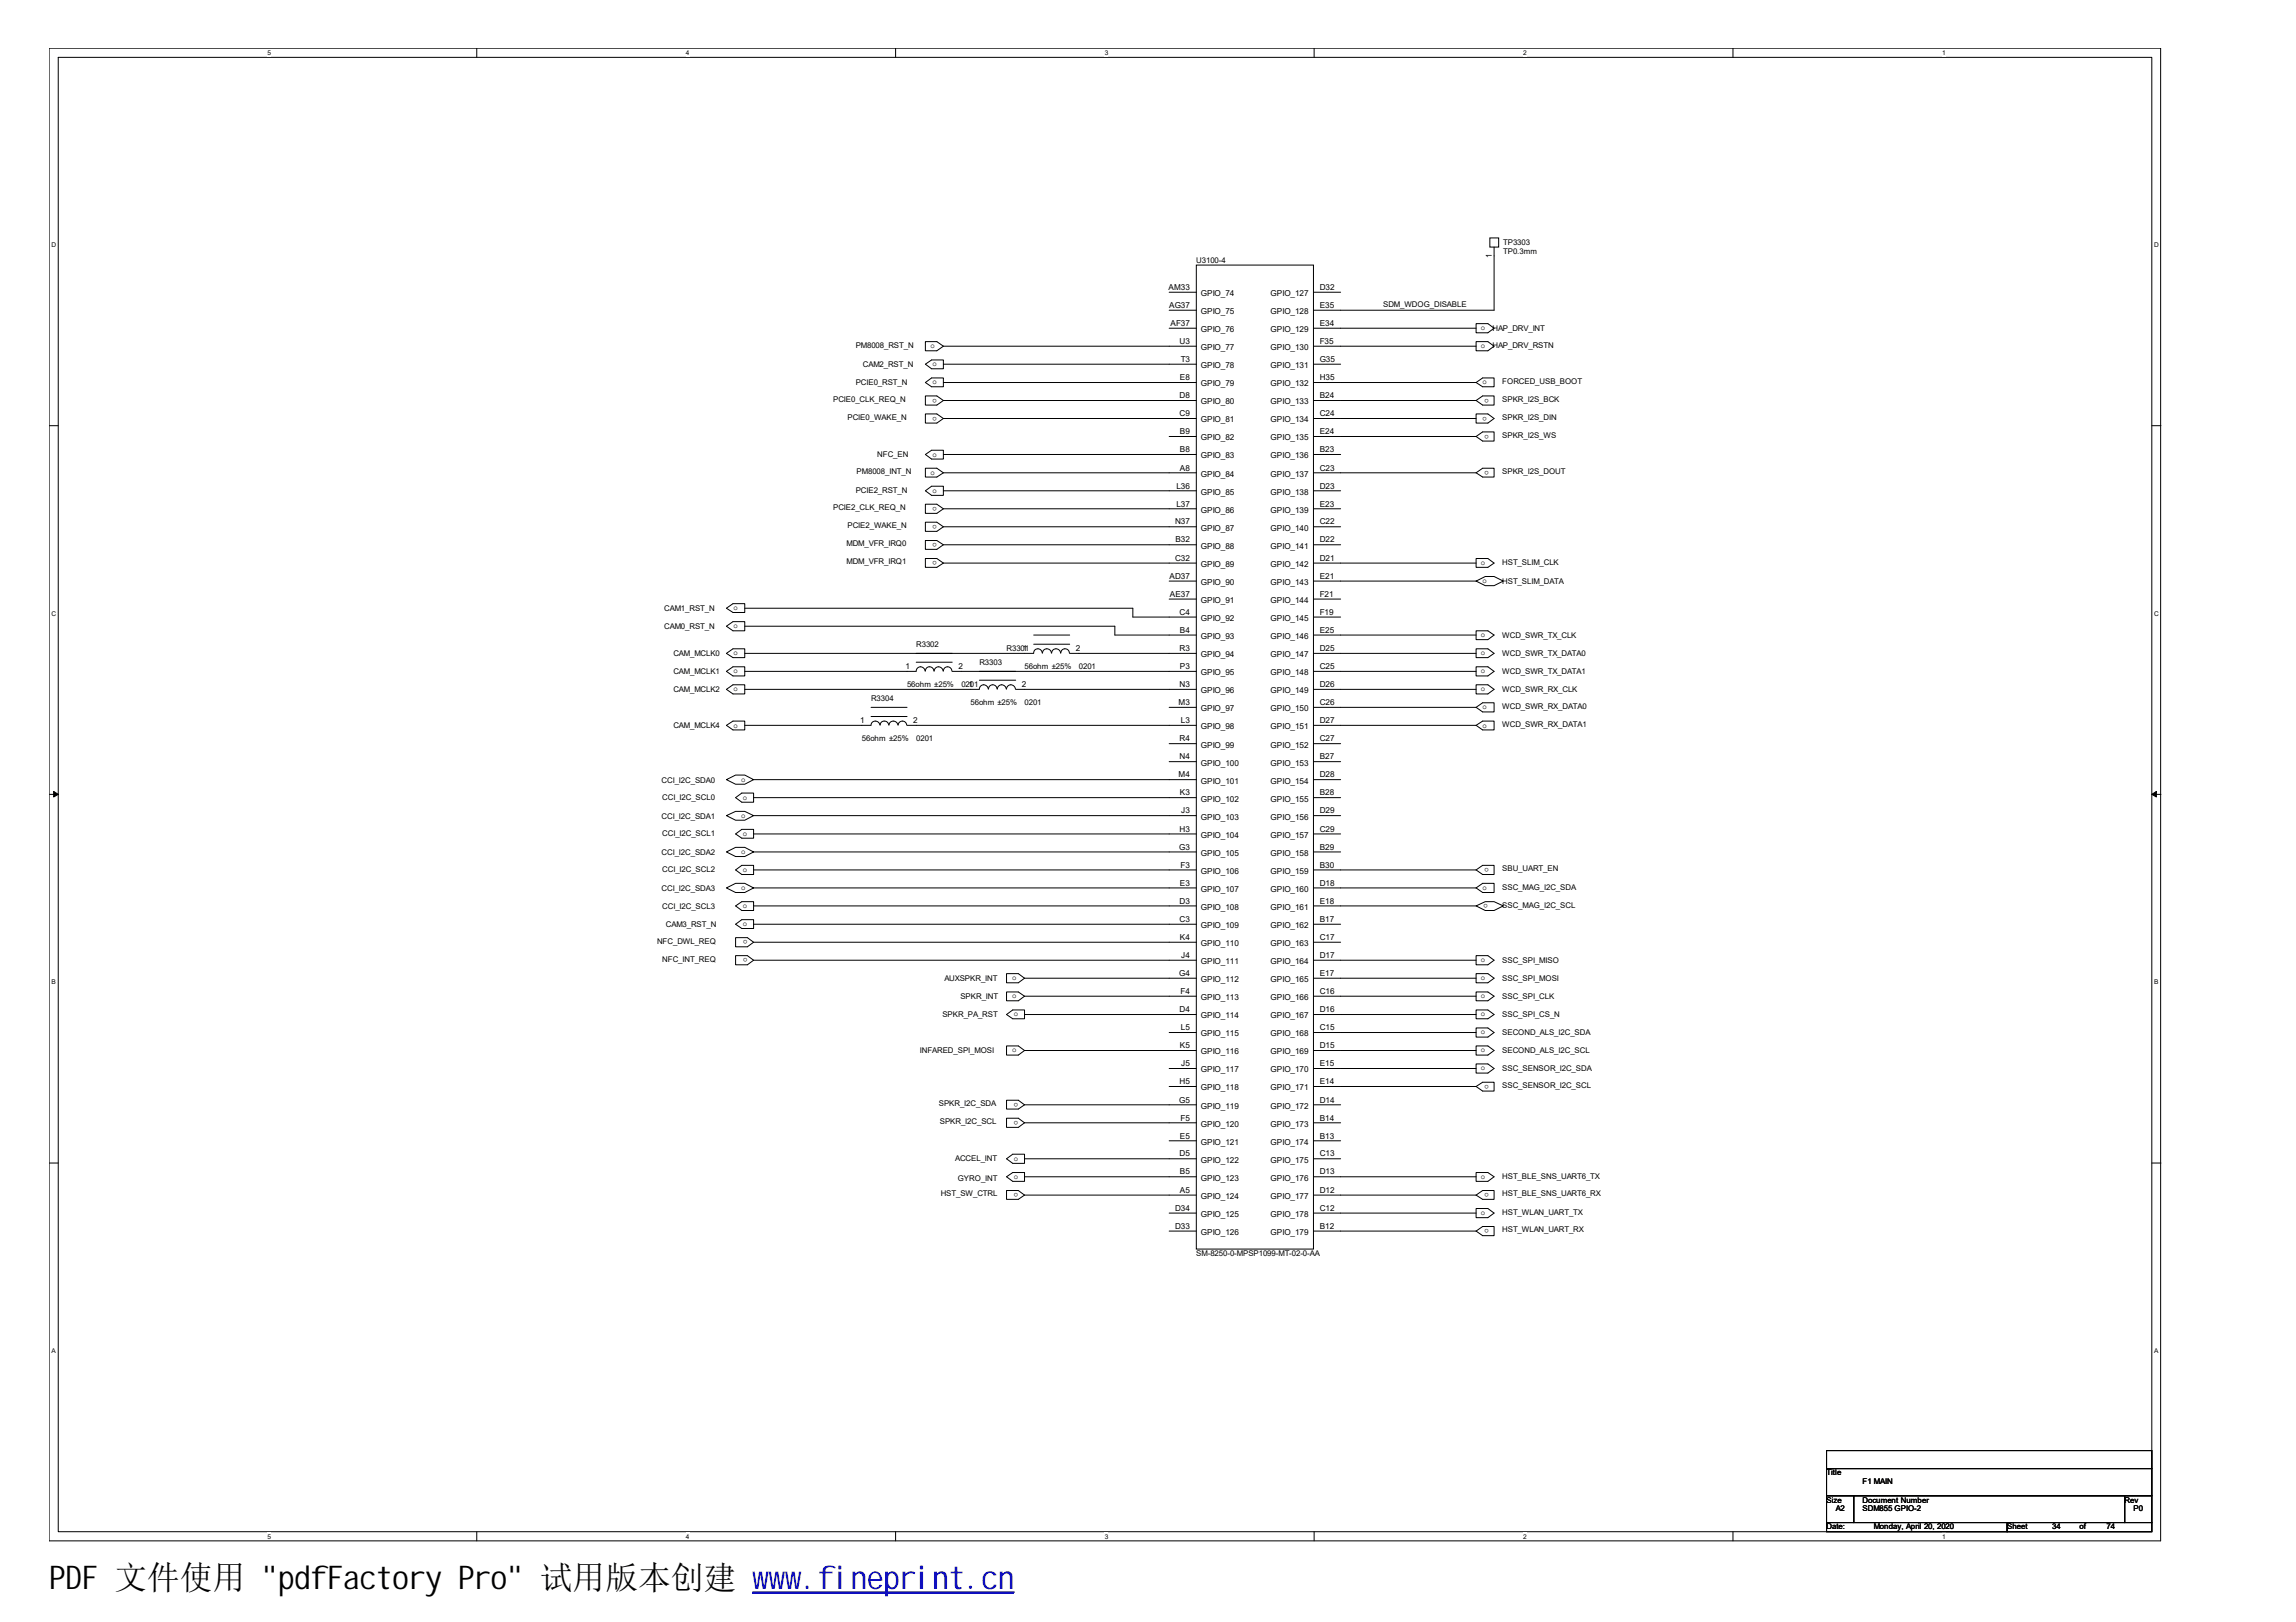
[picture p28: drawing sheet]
<svg xmlns="http://www.w3.org/2000/svg" width="297mm" height="210mm" viewBox="0 0 297 210" stroke-linecap="round" stroke-linejoin="round" font-family="sans-serif">
<defs><g id="words">
<text font-size="4.2" x="6.3" y="205.7">PDF 文件使用 &quot;pdfFactory Pro&quot; 试用版本创建 ww</text>
<text font-size="4.2" fill="#00f" x="99.5" y="205.7">w.fineprint.cn</text>
<g font-size="1.1">
<text x="193" y="33.4" transform="rotate(-90 193 33.4)">1</text>
<text x="151.2" y="37.5">AM33</text>
<text x="151.3" y="39.8">AG37</text>
<text x="155.4" y="38.3">GPIO_74</text>
<text x="155.4" y="40.7">GPIO_75</text>
<text x="164.4" y="38.3">GPIO_127</text>
<text x="164.4" y="40.7">GPIO_128</text>
<text x="170.7" y="37.5">D32</text>
<text x="170.7" y="39.8">E35</text>
<text x="151.4" y="42.2">AF37</text>
<text x="152.6" y="44.5">U3</text>
<text x="152.8" y="46.8">T3</text>
<text x="155.4" y="43">GPIO_76</text>
<text x="155.4" y="45.3">GPIO_77</text>
<text x="155.4" y="47.6">GPIO_78</text>
<text x="164.4" y="43">GPIO_129</text>
<text x="164.4" y="45.3">GPIO_130</text>
<text x="164.4" y="47.6">GPIO_131</text>
<text x="170.7" y="42.2">E34</text>
<text x="170.7" y="44.5">F35</text>
<text x="170.7" y="46.8">G35</text>
<text x="152.6" y="51.5">D8</text>
<text x="152.6" y="53.9">C9</text>
<text x="152.7" y="49.2">E8</text>
<text x="155.4" y="50">GPIO_79</text>
<text x="155.4" y="52.3">GPIO_80</text>
<text x="164.4" y="50">GPIO_132</text>
<text x="164.4" y="52.3">GPIO_133</text>
<text x="170.7" y="49.2">H35</text>
<text x="170.7" y="51.5">B24</text>
<text x="170.7" y="53.9">C24</text>
<text x="152.7" y="56.2">B9</text>
<text x="152.7" y="58.5">B8</text>
<text x="155.4" y="54.7">GPIO_81</text>
<text x="155.4" y="57">GPIO_82</text>
<text x="155.4" y="59.3">GPIO_83</text>
<text x="164.4" y="54.7">GPIO_134</text>
<text x="164.4" y="57">GPIO_135</text>
<text x="164.4" y="59.3">GPIO_136</text>
<text x="170.7" y="56.2">E24</text>
<text x="170.7" y="58.5">B23</text>
<text x="152.2" y="63.2">L36</text>
<text x="152.2" y="65.5">L37</text>
<text x="152.7" y="60.9">A8</text>
<text x="155.4" y="61.7">GPIO_84</text>
<text x="155.4" y="64">GPIO_85</text>
<text x="164.4" y="61.7">GPIO_137</text>
<text x="164.4" y="64">GPIO_138</text>
<text x="170.7" y="60.9">C23</text>
<text x="170.7" y="63.2">D23</text>
<text x="170.7" y="65.5">E23</text>
<text x="152" y="67.9">N37</text>
<text x="152.1" y="70.2">B32</text>
<text x="155.4" y="66.4">GPIO_86</text>
<text x="155.4" y="68.7">GPIO_87</text>
<text x="155.4" y="71">GPIO_88</text>
<text x="164.4" y="66.4">GPIO_139</text>
<text x="164.4" y="68.7">GPIO_140</text>
<text x="164.4" y="71">GPIO_141</text>
<text x="170.7" y="67.9">C22</text>
<text x="170.7" y="70.2">D22</text>
<text x="151.3" y="74.9">AD37</text>
<text x="151.3" y="77.2">AE37</text>
<text x="152" y="72.6">C32</text>
<text x="155.4" y="73.4">GPIO_89</text>
<text x="155.4" y="75.7">GPIO_90</text>
<text x="164.4" y="73.4">GPIO_142</text>
<text x="164.4" y="75.7">GPIO_143</text>
<text x="170.7" y="72.6">D21</text>
<text x="170.7" y="74.9">E21</text>
<text x="170.7" y="77.2">F21</text>
<text x="152.6" y="79.6">C4</text>
<text x="152.7" y="81.9">B4</text>
<text x="155.4" y="78">GPIO_91</text>
<text x="155.4" y="80.4">GPIO_92</text>
<text x="155.4" y="82.7">GPIO_93</text>
<text x="164.4" y="78">GPIO_144</text>
<text x="164.4" y="80.4">GPIO_145</text>
<text x="164.4" y="82.7">GPIO_146</text>
<text x="170.7" y="79.6">F19</text>
<text x="170.7" y="81.9">E25</text>
<text x="117.1" y="86.6">1</text>
<text x="124" y="86.6">2</text>
<text x="125.3" y="88.9">1</text>
<text x="132.2" y="88.9">2</text>
<text x="132.3" y="84.3">1</text>
<text x="139.2" y="84.3">2</text>
<text x="152.6" y="84.3">R3</text>
<text x="152.6" y="88.9">N3</text>
<text x="152.7" y="86.6">P3</text>
<text x="155.4" y="85.1">GPIO_94</text>
<text x="155.4" y="87.4">GPIO_95</text>
<text x="155.4" y="89.7">GPIO_96</text>
<text x="164.4" y="85.1">GPIO_147</text>
<text x="164.4" y="87.4">GPIO_148</text>
<text x="164.4" y="89.7">GPIO_149</text>
<text x="170.7" y="84.3">D25</text>
<text x="170.7" y="86.6">C25</text>
<text x="170.7" y="88.9">D26</text>
<text x="111.3" y="93.6">1</text>
<text x="118.2" y="93.6">2</text>
<text x="152.5" y="91.2">M3</text>
<text x="152.6" y="95.9">R4</text>
<text x="152.8" y="93.6">L3</text>
<text x="155.4" y="92">GPIO_97</text>
<text x="155.4" y="94.4">GPIO_98</text>
<text x="164.4" y="92">GPIO_150</text>
<text x="164.4" y="94.4">GPIO_151</text>
<text x="170.7" y="91.2">C26</text>
<text x="170.7" y="93.6">D27</text>
<text x="170.7" y="95.9">C27</text>
<text x="152.5" y="100.6">M4</text>
<text x="152.6" y="98.3">N4</text>
<text x="155.4" y="96.7">GPIO_99</text>
<text x="155.4" y="99.1">GPIO_100</text>
<text x="155.4" y="101.4">GPIO_101</text>
<text x="164.4" y="96.7">GPIO_152</text>
<text x="164.4" y="99.1">GPIO_153</text>
<text x="164.4" y="101.4">GPIO_154</text>
<text x="170.7" y="98.3">B27</text>
<text x="170.7" y="100.6">D28</text>
<text x="152.6" y="107.6">H3</text>
<text x="152.7" y="102.9">K3</text>
<text x="152.8" y="105.3">J3</text>
<text x="155.4" y="103.7">GPIO_102</text>
<text x="155.4" y="106.1">GPIO_103</text>
<text x="164.4" y="103.7">GPIO_155</text>
<text x="164.4" y="106.1">GPIO_156</text>
<text x="170.7" y="102.9">B28</text>
<text x="170.7" y="105.3">D29</text>
<text x="170.7" y="107.6">C29</text>
<text x="152.6" y="110">G3</text>
<text x="152.7" y="112.3">F3</text>
<text x="155.4" y="108.4">GPIO_104</text>
<text x="155.4" y="110.8">GPIO_105</text>
<text x="155.4" y="113.1">GPIO_106</text>
<text x="164.4" y="108.4">GPIO_157</text>
<text x="164.4" y="110.8">GPIO_158</text>
<text x="164.4" y="113.1">GPIO_159</text>
<text x="170.7" y="110">B29</text>
<text x="170.7" y="112.3">B30</text>
<text x="152.6" y="116.9">D3</text>
<text x="152.6" y="119.3">C3</text>
<text x="152.7" y="114.6">E3</text>
<text x="155.4" y="115.4">GPIO_107</text>
<text x="155.4" y="117.7">GPIO_108</text>
<text x="164.4" y="115.4">GPIO_160</text>
<text x="164.4" y="117.7">GPIO_161</text>
<text x="170.7" y="114.6">D18</text>
<text x="170.7" y="116.9">E18</text>
<text x="170.7" y="119.3">B17</text>
<text x="152.7" y="121.6">K4</text>
<text x="152.8" y="124">J4</text>
<text x="155.4" y="120.1">GPIO_109</text>
<text x="155.4" y="122.4">GPIO_110</text>
<text x="155.4" y="124.8">GPIO_111</text>
<text x="164.4" y="120.1">GPIO_162</text>
<text x="164.4" y="122.4">GPIO_163</text>
<text x="164.4" y="124.8">GPIO_164</text>
<text x="170.7" y="121.6">C17</text>
<text x="170.7" y="124">D17</text>
<text x="152.6" y="126.3">G4</text>
<text x="152.6" y="131">D4</text>
<text x="152.7" y="128.6">F4</text>
<text x="155.4" y="127.1">GPIO_112</text>
<text x="155.4" y="129.4">GPIO_113</text>
<text x="155.4" y="131.8">GPIO_114</text>
<text x="164.4" y="127.1">GPIO_165</text>
<text x="164.4" y="129.4">GPIO_166</text>
<text x="164.4" y="131.8">GPIO_167</text>
<text x="170.7" y="126.3">E17</text>
<text x="170.7" y="128.6">C16</text>
<text x="170.7" y="131">D16</text>
<text x="152.7" y="135.7">K5</text>
<text x="152.8" y="133.3">L5</text>
<text x="152.8" y="138">J5</text>
<text x="155.4" y="134.1">GPIO_115</text>
<text x="155.4" y="136.5">GPIO_116</text>
<text x="164.4" y="134.1">GPIO_168</text>
<text x="164.4" y="136.5">GPIO_169</text>
<text x="170.7" y="133.3">C15</text>
<text x="170.7" y="135.7">D15</text>
<text x="170.7" y="138">E15</text>
<text x="152.6" y="142.7">G5</text>
<text x="152.6" y="140.3">H5</text>
<text x="155.4" y="138.8">GPIO_117</text>
<text x="155.4" y="141.1">GPIO_118</text>
<text x="155.4" y="143.5">GPIO_119</text>
<text x="164.4" y="138.8">GPIO_170</text>
<text x="164.4" y="141.1">GPIO_171</text>
<text x="164.4" y="143.5">GPIO_172</text>
<text x="170.7" y="140.3">E14</text>
<text x="170.7" y="142.7">D14</text>
<text x="152.6" y="149.7">D5</text>
<text x="152.7" y="147.3">E5</text>
<text x="152.7" y="145">F5</text>
<text x="155.4" y="145.8">GPIO_120</text>
<text x="155.4" y="148.1">GPIO_121</text>
<text x="164.4" y="145.8">GPIO_173</text>
<text x="164.4" y="148.1">GPIO_174</text>
<text x="170.7" y="145">B14</text>
<text x="170.7" y="147.3">B13</text>
<text x="170.7" y="149.7">C13</text>
<text x="152.7" y="152">B5</text>
<text x="152.7" y="154.4">A5</text>
<text x="155.4" y="150.5">GPIO_122</text>
<text x="155.4" y="152.8">GPIO_123</text>
<text x="155.4" y="155.2">GPIO_124</text>
<text x="164.4" y="150.5">GPIO_175</text>
<text x="164.4" y="152.8">GPIO_176</text>
<text x="164.4" y="155.2">GPIO_177</text>
<text x="170.7" y="152">D13</text>
<text x="170.7" y="154.4">D12</text>
<text x="152" y="156.7">D34</text>
<text x="152" y="159">D33</text>
<text x="155.4" y="157.5">GPIO_125</text>
<text x="155.4" y="159.8">GPIO_126</text>
<text x="164.4" y="157.5">GPIO_178</text>
<text x="164.4" y="159.8">GPIO_179</text>
<text x="170.7" y="156.7">C12</text>
<text x="170.7" y="159">B12</text>
</g>
<g font-size="1">
<text x="154.8" y="34">U3100-4</text>
<text x="194.5" y="31.7">TP3303</text>
<text x="194.5" y="32.9">TP0.3mm</text>
<text x="178.9" y="39.7">SDM_WDOG_DISABLE</text>
<text x="110.7" y="45">PM8008_RST_N</text>
<text x="111.6" y="47.5">CAM2_RST_N</text>
<text x="120.4" y="45.1">o</text>
<text x="120.6" y="47.4">o</text>
<text x="191.6" y="45.1">o</text>
<text x="191.6" y="42.7">o</text>
<text x="193.1" y="45.1">HAP_DRV_RSTN</text>
<text x="193.1" y="42.8">HAP_DRV_INT</text>
<text x="107.8" y="52">PCIE0_CLK_REQ_N</text>
<text x="110.7" y="49.8">PCIE0_RST_N</text>
<text x="120.6" y="49.8">o</text>
<text x="121.2" y="51.6" transform="rotate(-180 121.2 51.6)">o</text>
<text x="121.2" y="53.9" transform="rotate(-180 121.2 53.9)">o</text>
<text x="191.8" y="49.8">o</text>
<text x="192.4" y="53.9" transform="rotate(-180 192.4 53.9)">o</text>
<text x="192.6" y="51.6" transform="rotate(-180 192.6 51.6)">o</text>
<text x="194.4" y="49.7">FORCED_USB_BOOT</text>
<text x="194.4" y="52">SPKR_I2S_BCK</text>
<text x="109.6" y="54.3">PCIE0_WAKE_N</text>
<text x="113.5" y="59.2">NFC_EN</text>
<text x="120.6" y="59.1">o</text>
<text x="192.6" y="56.2" transform="rotate(-180 192.6 56.2)">o</text>
<text x="194.4" y="56.7">SPKR_I2S_WS</text>
<text x="194.4" y="54.3">SPKR_I2S_DIN</text>
<text x="110.7" y="63.8">PCIE2_RST_N</text>
<text x="110.8" y="61.4">PM8008_INT_N</text>
<text x="120.4" y="61.4">o</text>
<text x="120.6" y="63.8">o</text>
<text x="121.2" y="65.6" transform="rotate(-180 121.2 65.6)">o</text>
<text x="192.6" y="60.9" transform="rotate(-180 192.6 60.9)">o</text>
<text x="194.4" y="61.4">SPKR_I2S_DOUT</text>
<text x="107.8" y="66">PCIE2_CLK_REQ_N</text>
<text x="109.5" y="70.7">MDM_VFR_IRQ0</text>
<text x="109.6" y="68.4">PCIE2_WAKE_N</text>
<text x="121.2" y="67.9" transform="rotate(-180 121.2 67.9)">o</text>
<text x="121.2" y="70.2" transform="rotate(-180 121.2 70.2)">o</text>
<text x="109.5" y="73">MDM_VFR_IRQ1</text>
<text x="121.2" y="72.6" transform="rotate(-180 121.2 72.6)">o</text>
<text x="191.6" y="73.1">o</text>
<text x="191.8" y="75.5">o</text>
<text x="194.4" y="73.2">HST_SLIM_CLK</text>
<text x="194.4" y="75.6">HST_SLIM_DATA</text>
<text x="85.9" y="79">CAM1_RST_N</text>
<text x="85.9" y="81.3">CAM0_RST_N</text>
<text x="94.9" y="79">o</text>
<text x="94.9" y="81.3">o</text>
<text x="118.5" y="83.7">R3302</text>
<text x="191.6" y="82.5">o</text>
<text x="194.4" y="82.5">WCD_SWR_TX_CLK</text>
<text x="87.1" y="84.9">CAM_MCLK0</text>
<text x="87.1" y="87.2">CAM_MCLK1</text>
<text x="87.1" y="89.5">CAM_MCLK2</text>
<text x="94.9" y="84.8">o</text>
<text x="94.9" y="87.1">o</text>
<text x="94.9" y="89.5">o</text>
<text x="117.3" y="88.9">56ohm ±25%</text>
<text x="124.4" y="88.9">0201</text>
<text x="126.7" y="86">R3303</text>
<text x="130.2" y="84.3">R3301</text>
<text x="132.5" y="86.6">56ohm ±25%</text>
<text x="139.6" y="86.6">0201</text>
<text x="191.6" y="84.8">o</text>
<text x="191.6" y="87.1">o</text>
<text x="191.6" y="89.5">o</text>
<text x="194.4" y="84.9">WCD_SWR_TX_DATA0</text>
<text x="194.4" y="87.2">WCD_SWR_TX_DATA1</text>
<text x="194.4" y="89.5">WCD_SWR_RX_CLK</text>
<text x="87.1" y="94.2">CAM_MCLK4</text>
<text x="94.9" y="94.2">o</text>
<text x="111.5" y="95.9">56ohm ±25%</text>
<text x="112.7" y="90.7">R3304</text>
<text x="118.5" y="95.9">0201</text>
<text x="125.6" y="91.3">56ohm ±25%</text>
<text x="132.5" y="91.3">0201</text>
<text x="191.8" y="91.8">o</text>
<text x="191.8" y="94.2">o</text>
<text x="194.4" y="91.8">WCD_SWR_RX_DATA0</text>
<text x="194.4" y="94.1">WCD_SWR_RX_DATA1</text>
<text x="85.6" y="101.3">CCI_I2C_SDA0</text>
<text x="95.9" y="101.1">o</text>
<text x="85.6" y="106">CCI_I2C_SDA1</text>
<text x="85.7" y="103.5">CCI_I2C_SCL0</text>
<text x="95.9" y="105.8">o</text>
<text x="96.1" y="103.5">o</text>
<text x="85.6" y="110.7">CCI_I2C_SDA2</text>
<text x="85.7" y="108.2">CCI_I2C_SCL1</text>
<text x="85.7" y="112.9">CCI_I2C_SCL2</text>
<text x="95.9" y="110.5">o</text>
<text x="96.1" y="108.2">o</text>
<text x="96.1" y="112.8">o</text>
<text x="192.6" y="112.3" transform="rotate(-180 192.6 112.3)">o</text>
<text x="194.4" y="112.7">SBU_UART_EN</text>
<text x="85.6" y="115.3">CCI_I2C_SDA3</text>
<text x="85.7" y="117.6">CCI_I2C_SCL3</text>
<text x="86.1" y="119.9">CAM3_RST_N</text>
<text x="95.9" y="115.2">o</text>
<text x="96.1" y="117.5">o</text>
<text x="96.1" y="119.9">o</text>
<text x="191.8" y="115.2">o</text>
<text x="192.5" y="117" transform="rotate(-180 192.5 117)">o</text>
<text x="194.4" y="117.4">SSC_MAG_I2C_SCL</text>
<text x="194.4" y="115.1">SSC_MAG_I2C_SDA</text>
<text x="85" y="122.1">NFC_DWL_REQ</text>
<text x="85.7" y="124.4">NFC_INT_REQ</text>
<text x="96.7" y="121.7" transform="rotate(-180 96.7 121.7)">o</text>
<text x="96.7" y="124" transform="rotate(-180 96.7 124)">o</text>
<text x="191.6" y="124.5">o</text>
<text x="194.4" y="124.6">SSC_SPI_MISO</text>
<text x="121.9" y="131.6">SPKR_PA_RST</text>
<text x="122.2" y="126.9">AUXSPKR_INT</text>
<text x="124.2" y="129.3">SPKR_INT</text>
<text x="130.9" y="126.8">o</text>
<text x="130.9" y="129.2">o</text>
<text x="131.1" y="131.5">o</text>
<text x="191.6" y="126.8">o</text>
<text x="191.6" y="129.2">o</text>
<text x="191.6" y="131.5">o</text>
<text x="194.4" y="126.9">SSC_SPI_MOSI</text>
<text x="194.4" y="129.3">SSC_SPI_CLK</text>
<text x="194.4" y="131.6">SSC_SPI_CS_N</text>
<text x="119" y="136.2">INFARED_SPI_MOSI</text>
<text x="130.9" y="136.2">o</text>
<text x="191.6" y="133.9">o</text>
<text x="191.6" y="136.2">o</text>
<text x="194.4" y="133.9">SECOND_ALS_I2C_SDA</text>
<text x="194.4" y="136.2">SECOND_ALS_I2C_SCL</text>
<text x="121.5" y="143.1">SPKR_I2C_SDA</text>
<text x="131.7" y="142.7" transform="rotate(-180 131.7 142.7)">o</text>
<text x="191.6" y="138.5">o</text>
<text x="192.6" y="140.3" transform="rotate(-180 192.6 140.3)">o</text>
<text x="194.4" y="140.8">SSC_SENSOR_I2C_SCL</text>
<text x="194.4" y="138.6">SSC_SENSOR_I2C_SDA</text>
<text x="121.6" y="145.5">SPKR_I2C_SCL</text>
<text x="131.7" y="145" transform="rotate(-180 131.7 145)">o</text>
<text x="121.7" y="154.8">HST_SW_CTRL</text>
<text x="123.6" y="150.3">ACCEL_INT</text>
<text x="123.9" y="152.8">GYRO_INT</text>
<text x="131.1" y="150.2">o</text>
<text x="131.1" y="152.6">o</text>
<text x="131.7" y="154.4" transform="rotate(-180 131.7 154.4)">o</text>
<text x="191.6" y="152.6">o</text>
<text x="192.6" y="154.4" transform="rotate(-180 192.6 154.4)">o</text>
<text x="194.4" y="152.6">HST_BLE_SNS_UART6_TX</text>
<text x="194.4" y="154.8">HST_BLE_SNS_UART6_RX</text>
<text x="191.6" y="157.2">o</text>
<text x="192.6" y="159.1" transform="rotate(-180 192.6 159.1)">o</text>
<text x="194.4" y="157.3">HST_WLAN_UART_TX</text>
<text x="194.4" y="159.5">HST_WLAN_UART_RX</text>
<text x="154.8" y="162.5">SM-8250-0-MPSP1099-MT-02-0-AA</text>
<text x="236.3" y="190.9">Title</text>
<text x="236.3" y="194.5">Size</text>
<text x="236.3" y="197.9">Date:</text>
<text x="237.5" y="195.6">A2</text>
<text x="241" y="194.5">Document Number</text>
<text x="241" y="195.6">SDM855 GPIO-2</text>
<text x="241" y="192.1">F1 MAIN</text>
<text x="242.4" y="197.9">Monday, April 20, 2020</text>
<text x="259.7" y="197.9">Sheet</text>
<text x="265.5" y="197.9">34</text>
<text x="269" y="197.9">of</text>
<text x="272.5" y="197.9">74</text>
<text x="274.9" y="194.5">Rev</text>
<text x="276" y="195.6">P0</text>
</g>
<g font-size=".8">
<text x="34.6" y="7.1">5</text>
<text x="88.7" y="7.1">4</text>
<text x="142.9" y="7.1">3</text>
<text x="197.1" y="7.1">2</text>
<text x="251.2" y="7.1">1</text>
<text x="6.6" y="32">D</text>
<text x="278.7" y="32">D</text>
<text x="6.6" y="79.7">C</text>
<text x="278.7" y="79.7">C</text>
<text x="6.6" y="127.4">B</text>
<text x="278.7" y="127.4">B</text>
<text x="6.6" y="175.1">A</text>
<text x="278.7" y="175.1">A</text>
<text x="34.6" y="199.1">5</text>
<text x="88.7" y="199.1">4</text>
<text x="142.9" y="199.1">3</text>
<text x="197.1" y="199.1">2</text>
<text x="251.2" y="199.1">1</text>
</g>
</g></defs>
<path d="M6.3 6.2h273.2v193.2h-273.1zM7.5 7.4h270.9v190.8h-270.9z" fill="none" stroke="#000" stroke-width=".13"/>
<g fill="#fff">
<path d="M34.6 6.3h.5v1h-.5z"/>
<path d="M34.6 198.3h.5v1h-.5z"/>
</g>
<path d="M61.7 6.2v1.2M61.7 198.2v1.2" fill="none" stroke="#000" stroke-width=".13"/>
<g fill="#fff">
<path d="M88.7 6.3h.5v1h-.5z"/>
<path d="M88.7 198.3h.5v1h-.5z"/>
</g>
<path d="M115.9 6.2v1.2M115.9 198.2v1.2" fill="none" stroke="#000" stroke-width=".13"/>
<g fill="#fff">
<path d="M142.9 6.3h.5v1h-.5z"/>
<path d="M142.9 198.3h.5v1h-.5z"/>
</g>
<path d="M170 6.2v1.2M170 198.2v1.2" fill="none" stroke="#000" stroke-width=".13"/>
<g fill="#fff">
<path d="M197.1 6.3h.4v1h-.4z"/>
<path d="M197.1 198.3h.4v1h-.4z"/>
</g>
<path d="M224.2 6.2v1.2M224.2 198.2v1.2" fill="none" stroke="#000" stroke-width=".13"/>
<g fill="#fff">
<path d="M251.2 6.3h.5v1h-.5z"/>
<path d="M251.2 198.3h.5v1h-.5z"/>
<path d="M6.6 31.2h.6v1h-.6z"/>
<path d="M278.7 31.2h.6v1h-.6z"/>
<path d="M6.6 78.9h.6v1h-.6z"/>
<path d="M278.7 78.9h.6v1h-.6z"/>
</g>
<path d="M6.4 55.1h1.1M278.4 55.1h1.2" fill="none" stroke="#000" stroke-width=".13"/>
<g fill="#fff">
<path d="M6.6 126.6h.6v1h-.6z"/>
<path d="M278.7 126.6h.5v1h-.5z"/>
</g>
<path d="M6.4 102.8h1.1M278.4 102.8h1.2" fill="none" stroke="#000" stroke-width=".13"/>
<path d="M6.9 102.4l.6 .4-.6 .3zM278.4 102.8l.6-.4v.7z" fill="#000" stroke="#000" stroke-width=".13"/>
<g fill="#fff">
<path d="M6.6 174.3h.6v1h-.6z"/>
<path d="M278.7 174.3h.5v1h-.5z"/>
</g>
<g fill="none" stroke="#000" stroke-width=".13">
<path d="M151.3 37.8h3.5M154.8 34.3h15.1v127.3h-15.1zM169.9 37.8h3.5M192.7 30.8h1.2v1.2h-1.2zM193.3 32v8.1h-23.4M119.7 49.5l.8-.6h1.5v1.2h-1.5zM119.7 58.8l.8-.5h1.5v1.1h-1.5zM119.7 47.1l.8-.5h1.5v1.1h-1.5zM119.7 51.2h1.5l.8 .6-.8 .6h-1.5zM119.7 53.6h1.5l.8 .6-.8 .6h-1.5zM119.7 44.2h1.5l.8 .6-.8 .6h-1.5zM122 44.8h32.8"/>
<path d="M122 49.5h32.8M122 51.8h32.8M122 54.2h32.8M151.3 40.1h3.5M151.3 42.5h3.5M151.3 56.5h3.5M154.8 47.1h-32.8M154.8 58.8h-32.8M169.9 42.5h21.1M169.9 44.8h21.1M169.9 47.1h3.5M169.9 49.5h21.1"/>
<path d="M169.9 51.8h21.1M169.9 54.2h21.1M169.9 56.5h21.1M169.9 58.8h3.5M191 49.5l.8-.6h1.5v1.2h-1.5zM191 56.5l.8-.6h1.5v1.2h-1.5zM191 51.8l.8-.6h1.5v1.2h-1.5zM191 53.6h1.5l.8 .6-.8 .6h-1.5zM191 44.2h1.5l.8 .6-.8 .6h-1.5zM191 41.9h1.5l.8 .6-.8 .6h-1.5zM94 78.7l.8-.6h1.6v1.2h-1.6zM96.4 78.7h50.2v1.2h8.2"/>
<path d="M119.7 63.5l.8-.6h1.5v1.2h-1.5zM119.7 65.2h1.5l.8 .6-.8 .6h-1.5zM119.7 67.6h1.5l.8 .6-.8 .6h-1.5zM119.7 69.9h1.5l.8 .6-.8 .6h-1.5zM119.7 72.3h1.5l.8 .6-.8 .5h-1.5zM119.7 60.6h1.5l.8 .6-.8 .5h-1.5zM122 61.2h32.8M122 63.5h32.8M122 65.8h32.8M122 68.2h32.8M122 70.5h32.8M122 72.9h32.8"/>
<path d="M151.3 75.2h3.5M151.3 77.5h3.5M169.9 61.2h21.1M169.9 63.5h3.5M169.9 65.8h3.5M169.9 68.2h3.5M169.9 70.5h3.5M169.9 72.9h21.1M169.9 75.2h21.1M169.9 77.5h3.5M169.9 79.9h3.5M191 75.2l1.2-.6h1.1l1.2 .6-1.2 .6h-1.1z"/>
<path d="M191 61.2l.8-.6h1.5v1.1h-1.5zM191 72.3h1.5l.8 .6-.8 .5h-1.5zM94 84.6l.8-.6h1.6v1.1h-1.6zM94 86.9l.8-.6h1.6v1.2h-1.6zM94 89.2l.8-.6h1.6v1.2h-1.6zM94 81l.8-.6h1.6v1.2h-1.6zM94 93.9l.8-.6h1.6v1.2h-1.6zM96.4 93.9h16.3M96.4 84.6h37.3M96.4 86.9h22.1M96.4 89.2h30.3M96.4 81h47.8v1.2h10.6"/>
<path d="M112.7 93.8a.58 .58 0 0 1 .6-.5 .58 .58 0 0 1 .5 .5M112.7 92.7h4.6M112.7 91.5h4.6M113.9 93.8a.55 .55 0 0 1 .5-.5 .55 .55 0 0 1 .6 .5M115 93.8a.58 .58 0 0 1 .6-.5 .58 .58 0 0 1 .6 .5M116.2 93.8a.55 .55 0 0 1 .6-.5 .55 .55 0 0 1 .5 .5M117.3 93.9h37.5M118.5 85.7h4.7M119.7 86.8a.57 .57 0 0 0-.6-.5 .57 .57 0 0 0-.6 .5M120.8 86.8a.55 .55 0 0 0-.5-.5 .55 .55 0 0 0-.6 .5M122 86.8a.57 .57 0 0 0-.6-.5 .57 .57 0 0 0-.5 .5M123.1 86.8a.55 .55 0 0 0-.5-.5 .55 .55 0 0 0-.6 .5"/>
<path d="M123.2 86.9h31.6M126.7 88h4.7M127.8 89.2a.57 .57 0 0 0-.5-.6 .57 .57 0 0 0-.6 .6M129 89.2a.55 .55 0 0 0-.6-.6 .55 .55 0 0 0-.5 .6M130.2 89.2a.57 .57 0 0 0-.6-.6 .57 .57 0 0 0-.6 .6M131.4 89.2a.57 .57 0 0 0-.6-.6 .57 .57 0 0 0-.6 .6M131.4 89.2h23.4M133.7 83.4h4.7M133.7 82.2h4.7M134.8 84.5a.55 .55 0 0 0-.5-.5 .55 .55 0 0 0-.6 .5M136 84.5a.57 .57 0 0 0-.6-.5 .57 .57 0 0 0-.5 .5M137.2 84.5a.57 .57 0 0 0-.6-.5 .57 .57 0 0 0-.5 .5"/>
<path d="M138.3 84.5a.55 .55 0 0 0-.5-.5 .55 .55 0 0 0-.6 .5M138.4 84.6h16.4M151.3 91.5h3.5M151.3 96.2h3.5M151.3 98.6h3.5M169.9 91.5h21.1M169.9 93.9h21.1M169.9 82.2h21.1M169.9 84.6h21.1M169.9 86.9h21.1M169.9 89.2h21.1M169.9 96.2h3.5"/>
<path d="M169.9 98.6h3.5M191 91.5l.8-.6h1.5v1.2h-1.5zM191 93.9l.8-.6h1.5v1.2h-1.5zM191 81.6h1.5l.8 .6-.8 .6h-1.5zM191 84h1.5l.8 .6-.8 .5h-1.5zM191 86.3h1.5l.8 .6-.8 .6h-1.5zM191 88.6h1.5l.8 .6-.8 .6h-1.5zM94 100.9l1.2-.6h1.2l1.1 .6-1.1 .6h-1.2zM94 105.6l1.2-.6h1.2l1.1 .6-1.1 .5h-1.2zM94 110.3l1.2-.6h1.2l1.1 .6-1.1 .5h-1.2zM94 114.9l1.2-.6h1.2l1.1 .6-1.1 .6h-1.2zM95.2 103.2l.8-.6h1.5v1.2h-1.5z"/>
<path d="M95.2 107.9l.8-.6h1.5v1.2h-1.5zM95.2 112.6l.8-.6h1.5v1.2h-1.5zM95.2 117.2l.8-.5h1.5v1.1h-1.5zM95.2 119.6l.8-.6h1.5v1.2h-1.5zM97.5 100.9h57.3M97.5 103.2h57.3M97.5 105.6h57.3M97.5 107.9h57.3M97.5 110.3h57.3M97.5 112.6h57.3M97.5 114.9h57.3M97.5 117.2h57.3"/>
<path d="M97.5 119.6h57.3M169.9 100.9h3.5M169.9 103.2h3.5M169.9 105.6h3.5M169.9 107.9h3.5M169.9 110.3h3.5M169.9 112.6h21.1M169.9 114.9h21.1M169.9 117.2h21.1M169.9 119.6h3.5M191 114.9l.8-.6h1.5v1.2h-1.5zM191 112.6l.8-.6h1.5v1.2h-1.5z"/>
<path d="M191 117.2l1.2-.5h1.1l1.2 .5-1.2 .6h-1.1zM95.2 121.3h1.5l.8 .6-.8 .6h-1.5zM95.2 123.7h1.5l.8 .6-.8 .6h-1.5zM97.5 121.9h57.3M97.5 124.3h57.3M130.2 131.3l.8-.6h1.5v1.1h-1.5zM130.2 135.4h1.5l.8 .5-.8 .6h-1.5zM130.2 126h1.5l.8 .6-.8 .6h-1.5zM130.2 128.4h1.5l.8 .5-.8 .6h-1.5zM151.3 133.6h3.5M151.3 138.3h3.5M154.8 126.6h-22.3"/>
<path d="M154.8 128.9h-22.3M154.8 131.3h-22.3M154.8 135.9h-22.3M169.9 121.9h3.5M169.9 124.3h21.1M169.9 126.6h21.1M169.9 128.9h21.1M169.9 131.3h21.1M169.9 133.6h21.1M169.9 135.9h21.1M169.9 138.3h21.1M191 137.7h1.5l.8 .6-.8 .6h-1.5z"/>
<path d="M191 123.7h1.5l.8 .6-.8 .6h-1.5zM191 126h1.5l.8 .6-.8 .6h-1.5zM191 128.4h1.5l.8 .5-.8 .6h-1.5zM191 130.7h1.5l.8 .6-.8 .5h-1.5zM191 133h1.5l.8 .6-.8 .6h-1.5zM191 135.4h1.5l.8 .5-.8 .6h-1.5zM6.4 150.5h1.1M130.2 150l.8-.6h1.5v1.2h-1.5zM130.2 152.3l.8-.6h1.5v1.2h-1.5zM130.2 154.1h1.5l.8 .6-.8 .5h-1.5zM130.2 142.4h1.5l.8 .6-.8 .5h-1.5zM130.2 144.7h1.5l.8 .6-.8 .6h-1.5z"/>
<path d="M132.5 143h22.3M132.5 145.3h22.3M132.5 154.7h22.3M151.3 140.6h3.5M151.3 147.6h3.5M151.3 157h3.5M151.3 159.3h3.5M154.8 150h-22.3M154.8 152.3h-22.3M169.9 140.6h21.1M169.9 143h3.5M169.9 145.3h3.5"/>
<path d="M169.9 147.6h3.5M169.9 150h3.5M169.9 152.3h21.1M169.9 154.7h21.1M169.9 157h21.1M169.9 159.3h21.1M191 154.7l.8-.6h1.5v1.1h-1.5zM191 159.3l.8-.6h1.5v1.2h-1.5zM191 140.6l.8-.5h1.5v1.1h-1.5zM191 151.7h1.5l.8 .6-.8 .6h-1.5zM191 156.4h1.5l.8 .6-.8 .6h-1.5zM278.4 150.5h1.2"/>
<path d="M236.3 187.7h42.1v2.3h-42.1zM236.3 190h42.1v3.6h-42.1zM236.3 193.6h3.5v3.4h-3.5zM236.3 197h23.4v1.2h-23.4zM239.8 193.6h35.1v3.4h-35.1zM259.7 197h18.7v1.2h-18.7zM274.9 193.6h3.5v3.4h-3.5z"/>
</g>
<path d="M97.4 206h33.8" fill="none" stroke="#00f" stroke-width=".18"/>
<path d="M97.4 206.2h33.8" fill="none" stroke="#00f" stroke-width=".21"/>
<use href="#words"/>
</svg>
